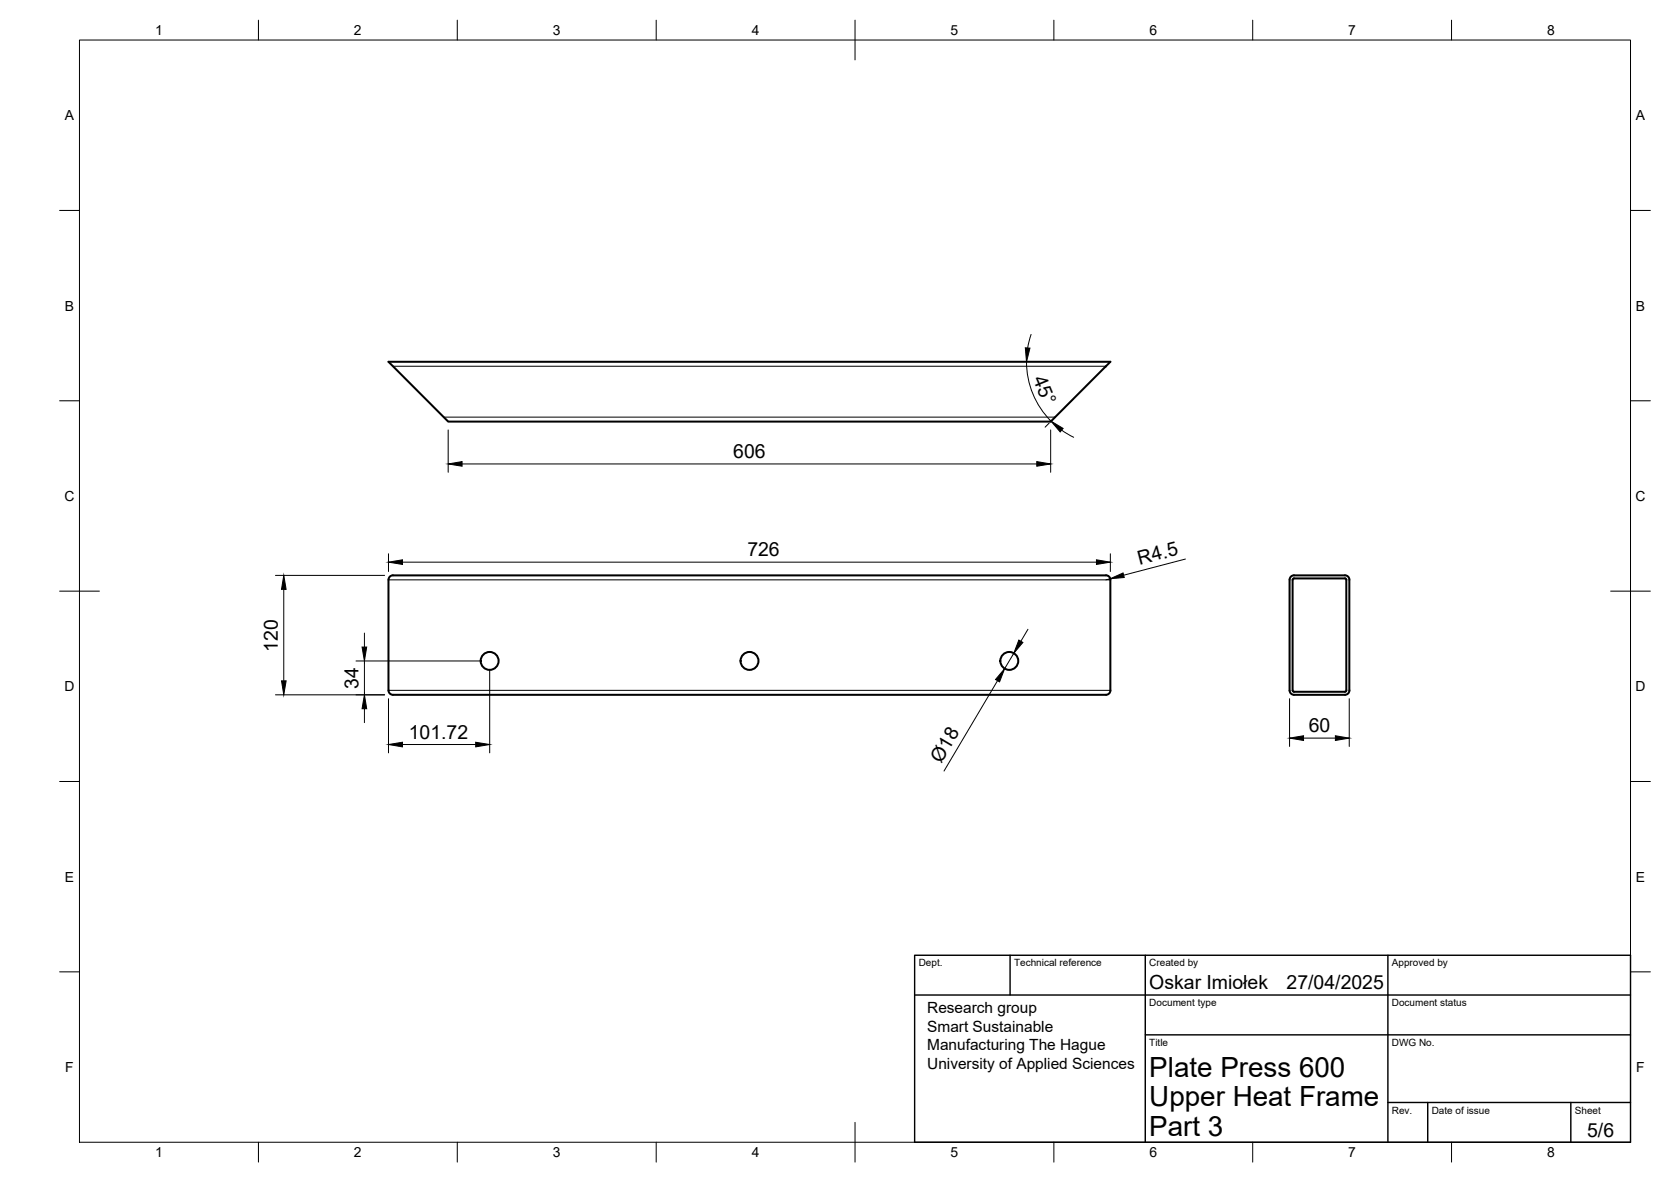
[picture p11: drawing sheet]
<svg xmlns="http://www.w3.org/2000/svg" width="420mm" height="297mm" viewBox="0 0 420 297" stroke-linecap="round" stroke-linejoin="round" font-family="sans-serif">
<defs><g id="words">
<g font-size="7">
<text x="289" y="270.6">Plate Press 600</text>
<text x="289" y="278.1">Upper Heat Frame</text>
<text x="289" y="285.5">Part 3</text>
</g>
<g font-size="4.9">
<text x="259.7" y="95.2" transform="rotate(67 259.7 95.2)">45°</text>
<text x="184.4" y="115.1">606</text>
<text x="187.9" y="139.8">726</text>
<text x="286.5" y="142" transform="rotate(-15 286.5 142)">R4.5</text>
<text x="69.9" y="163.8" transform="rotate(-90 69.9 163.8)">120</text>
<text x="90.1" y="173.1" transform="rotate(-90 90.1 173.1)">34</text>
<text x="102.8" y="185.6">101.72</text>
<text x="329.1" y="184">60</text>
<text x="236.7" y="191.9" transform="rotate(-59 236.7 191.9)">Ø18</text>
<text x="289" y="248.5">Oskar Imiołek</text>
<text x="323.5" y="248.5">27/04/2025</text>
<text x="399.1" y="285.7">5/6</text>
</g>
<g font-size="3.9">
<text x="233.1" y="254.6">Research group</text>
<text x="233.1" y="259.3">Smart Sustainable</text>
<text x="233.1" y="263.9">Manufacturing The Hague</text>
<text x="233.1" y="268.6">University of Applied Sciences</text>
</g>
<g font-size="3.5">
<text x="39" y="8.8">1</text>
<text x="89" y="8.8">2</text>
<text x="139" y="8.8">3</text>
<text x="189" y="8.8">4</text>
<text x="239" y="8.8">5</text>
<text x="289" y="8.8">6</text>
<text x="339" y="8.8">7</text>
<text x="389" y="8.8">8</text>
<text x="16.3" y="30.2">A</text>
<text x="411.3" y="30.2">A</text>
<text x="16.3" y="78">B</text>
<text x="411.3" y="78">B</text>
<text x="16.2" y="125.9">C</text>
<text x="411.2" y="125.9">C</text>
<text x="16.2" y="173.7">D</text>
<text x="411.2" y="173.7">D</text>
<text x="16.3" y="221.6">E</text>
<text x="411.3" y="221.6">E</text>
<text x="16.4" y="269.4">F</text>
<text x="411.4" y="269.4">F</text>
<text x="39" y="290.8">1</text>
<text x="89" y="290.8">2</text>
<text x="139" y="290.8">3</text>
<text x="189" y="290.8">4</text>
<text x="239" y="290.8">5</text>
<text x="289" y="290.8">6</text>
<text x="339" y="290.8">7</text>
<text x="389" y="290.8">8</text>
</g>
<g font-size="2.5">
<text x="231" y="242.9">Dept.</text>
<text x="255" y="242.9">Technical reference</text>
<text x="289" y="242.9">Created by</text>
<text x="350" y="242.9">Approved by</text>
<text x="289" y="252.8">Document type</text>
<text x="350" y="252.8">Document status</text>
<text x="289" y="262.9">Title</text>
<text x="350" y="262.9">DWG No.</text>
<text x="350" y="279.9">Rev.</text>
<text x="360" y="279.9">Date of issue</text>
<text x="396" y="279.9">Sheet</text>
</g>
</g></defs>
<!-- layer: Visible -->
<g fill="none" stroke="#000" stroke-width=".51">
<path d="M278.1 92l-12.8 12.8M279.2 90.9h-181.5l15 15h151.5l1-1M279.2 90.9l-1.2 1.2M279.2 145.7v27.8M279.2 145.7a1.13 1.13 0 0 0-1.1-1.1h-179.3a1.09 1.09 0 0 0-1.1 1.1v27.8a1.13 1.13 0 0 0 1.1 1.1h179.3a1.13 1.13 0 0 0 1.1-1.1M338.5 145.7v27.8M338.5 145.7l-.3-.4-12.8 .1-.3 .1-.1 28 .4 .3h12.8l.3-.3M339.3 145.7v27.8M339.3 145.7a1.1 1.1 0 0 0-1.1-1.1h-12.8a1.13 1.13 0 0 0-1.1 1.1v27.8a1.13 1.13 0 0 0 1.1 1.1h12.8a1.13 1.13 0 0 0 1.1-1.1"/>
<circle cx="123.1" cy="166.1" r="2.25"/>
<circle cx="188.5" cy="166.1" r="2.25"/>
<circle cx="253.8" cy="166.1" r="2.25"/>
</g>
<!-- layer: Visible Narrow -->
<path d="M98.8 92h179.3M111.6 104.8h153.7M97.7 145.7h181.5M97.7 173.5h181.5" fill="none" stroke="#000" stroke-width=".25"/>
<!-- layer: BORDER -->
<g fill="none" stroke="#000" stroke-width=".25">
<path d="M20 10.1h390v276.9h-390zM65 5.1v5M115 5.1v5M165 5.1v5M215 5.1v10M265 5.1v5M315 5.1v5M365 5.1v5M15 52.9h5M410 52.9h5M15 100.7h5M410 100.7h5"/>
<path d="M15 148.6h10M405 148.6h10M15 196.4h5M410 196.4h5M15 244.2h5M410 244.2h5M65 287v5M115 287v5M165 287v5M215 282.1v9.9M265 287v5M315 287v5"/>
<path d="M365 287v5"/>
</g>
<!-- layer: TITLEBLOCK -->
<path d="M230 250h180M230 240.1h180v46.9h-180zM254 240.1v9.9M288 240.1v46.9M349 240.1v46.9M288 260.1h122M349 277.1h61M359 277.1v9.9M395 277.1v9.9" fill="none" stroke="#000" stroke-width=".36"/>
<!-- layer: FD_Dimensions -->
<g fill="none" stroke="#000" stroke-width=".25">
<path d="M258.1 90.9a21.1 21.1 0 0 0 6.2 14.9M259.3 84l-.9 3.4M112.7 108v10.7M116.2 116.6h144.5M263.8 106.3l-1 1M264.2 108v10.7M267 108.1l3 1.8M97.7 139.2v4.4M279.2 139.2v4.4M69.3 144.6h27.4M71.4 148.1v23M91.6 159.1v3.5"/>
<path d="M101.2 141.3h174.5M258.5 158.1l-1.8 3M278.1 144.6a1.13 1.13 0 0 1 1.1 .8M279.1 145.4l-1 .3M298.1 140.5l-15.6 4.1M69.3 174.6h27.4M89.5 166.1h31.5M91.6 166.1v8.5M91.6 178.1v3.5M97.7 175.6v13.6M123.1 168.2v21M250.8 171.1l-13.4 22.7"/>
<path d="M254.9 164.2l-2.3 3.8M324.3 175.6v12M339.3 175.6v12M101.2 187.1h18.4M327.8 185.5h8"/>
</g>
<g fill="#000" stroke="#000" stroke-width=".25">
<path d="M257.8 87.4l1.2 .1-.9 3.4zM112.7 116.6l3.5-.6v1.2zM260.7 116l3.5 .6-3.5 .6zM264.3 105.8l3 1.9-.7 .8zM71.4 144.6l.5 3.5h-1.1zM97.7 141.3l3.5-.6v1.1zM275.7 140.7l3.5 .6-3.5 .5zM279.1 145.4l3.3-1.4 .3 1.1zM70.8 171.1h1.1l-.5 3.5zM91 162.6h1.2l-.6 3.5zM91.6 174.6l.6 3.5h-1.2zM252.6 168l-1.3 3.4-1-.6z"/>
<path d="M256.2 160.9l1 .5-2.3 2.8zM97.7 187.1l3.5-.6v1.2zM119.6 186.5l3.5 .6-3.5 .6zM324.3 185.5l3.5-.6v1.2zM335.8 184.9l3.5 .6-3.5 .6z"/>
</g>
<use href="#words"/>
</svg>
